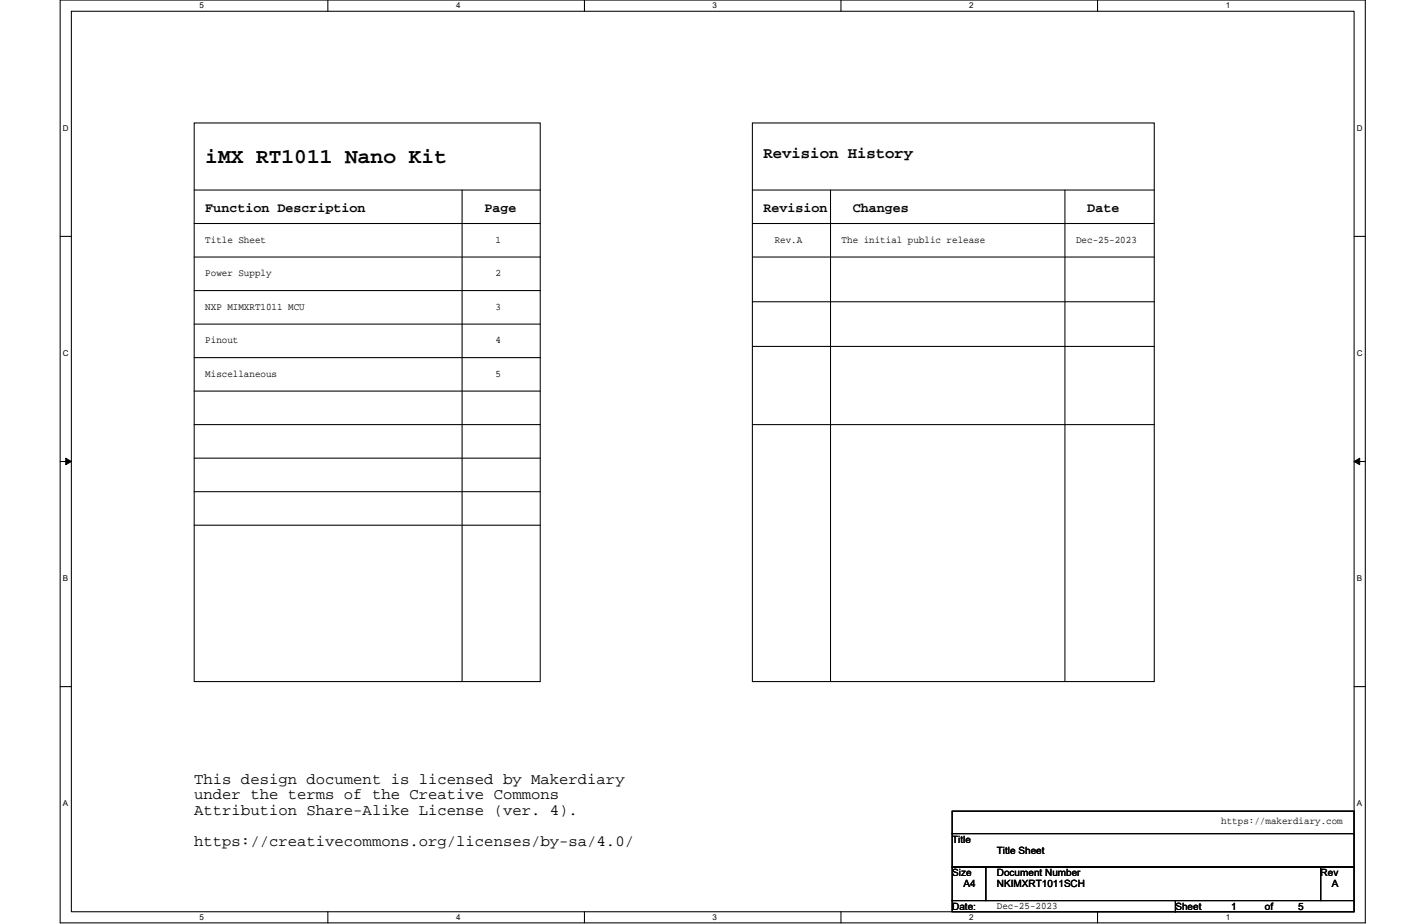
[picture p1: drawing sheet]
<svg xmlns="http://www.w3.org/2000/svg" width="432mm" height="279mm" viewBox="0 0 432 279" stroke-linecap="round" stroke-linejoin="round" font-family="sans-serif">
<defs><g id="words">
<text font-size="6.4" x="62.1" y="49.3">iMX RT1011 Nano Kit</text>
<g font-size="4.7">
<text x="231" y="47.9">Revision History</text>
<text x="58.8" y="236.9">This design document is licensed by Makerdiary</text>
<text x="58.8" y="241.6">under the terms of the Creative Commons</text>
<text x="58.8" y="246.4">Attribution Share-Alike License (ver. 4).</text>
<text x="58.8" y="255.8">https://creativecommons.org/licenses/by-sa/4.0/</text>
</g>
<g font-size="4">
<text x="62.1" y="64.2">Function Description</text>
<text x="146.6" y="64.2">Page</text>
<text x="231" y="64.2">Revision</text>
<text x="258.1" y="64.2">Changes</text>
<text x="329" y="64.2">Date</text>
</g>
<g font-size="3">
<text x="62.1" y="73.4">Title Sheet</text>
<text x="150" y="73.4">1</text>
<text x="234.4" y="73.4">Rev.A</text>
<text x="254.7" y="73.4">The initial public release</text>
<text x="325.6" y="73.4">Dec-25-2023</text>
<text x="62.1" y="83.5">Power Supply</text>
<text x="150" y="83.5">2</text>
<text x="62.1" y="93.7">NXP MIMXRT1011 MCU</text>
<text x="150" y="93.7">3</text>
<text x="62.1" y="103.8">Pinout</text>
<text x="150" y="103.8">4</text>
<text x="62.1" y="113.9">Miscellaneous</text>
<text x="150" y="113.9">5</text>
<text x="369.5" y="249">https://makerdiary.com</text>
<text x="288.1" y="254.8">Title</text>
<text x="301.6" y="258.1">Title Sheet</text>
<text x="288.1" y="264.9">Size</text>
<text x="291.5" y="268.3">A4</text>
<text x="301.6" y="264.9">Document Number</text>
<text x="301.6" y="268.3">NKIMXRT1011SCH</text>
<text x="399.6" y="264.9">Rev</text>
<text x="403" y="268.3">A</text>
<text x="288.1" y="275">Date:</text>
<text x="301.6" y="274.7">Dec-25-2023</text>
<text x="355.7" y="275">Sheet</text>
<text x="372.6" y="275">1</text>
<text x="382.7" y="275">of</text>
<text x="392.9" y="275">5</text>
</g>
<g font-size="2.4">
<text x="60.4" y="2.5">5</text>
<text x="138" y="2.5">4</text>
<text x="215.6" y="2.5">3</text>
<text x="293.3" y="2.5">2</text>
<text x="370.9" y="2.5">1</text>
<text x="19" y="39.6">D</text>
<text x="410.6" y="39.6">D</text>
<text x="19" y="107.7">C</text>
<text x="410.6" y="107.7">C</text>
<text x="19" y="175.8">B</text>
<text x="410.6" y="175.8">B</text>
<text x="19" y="243.8">A</text>
<text x="410.6" y="243.8">A</text>
<text x="60.4" y="278.2">5</text>
<text x="138" y="278.2">4</text>
<text x="215.6" y="278.2">3</text>
<text x="293.3" y="278.2">2</text>
<text x="370.9" y="278.2">1</text>
</g>
</g></defs>
<path d="M18.2 0h394.9v279.1h-394.9zM21.6 3.4h388.1v272.3h-388.1z" fill="none" stroke="#000" stroke-width=".32"/>
<g fill="#fff">
<path d="M60.4 .4h1.3v2.7h-1.3z"/>
<path d="M60.4 276h1.3v2.7h-1.3z"/>
</g>
<path d="M99.2 0v3.4M99.2 275.7v3.4" fill="none" stroke="#000" stroke-width=".32"/>
<g fill="#fff">
<path d="M138 .4h1.3v2.7h-1.3z"/>
<path d="M138 276h1.3v2.7h-1.3z"/>
</g>
<path d="M176.8 0v3.4M176.8 275.7v3.4" fill="none" stroke="#000" stroke-width=".32"/>
<g fill="#fff">
<path d="M215.6 .4h1.4v2.7h-1.4z"/>
<path d="M215.6 276h1.4v2.7h-1.4z"/>
</g>
<path d="M254.5 0v3.4M254.5 275.7v3.4" fill="none" stroke="#000" stroke-width=".32"/>
<g fill="#fff">
<path d="M293.3 .4h1.3v2.7h-1.3z"/>
<path d="M293.3 276h1.3v2.7h-1.3z"/>
</g>
<path d="M332.1 0v3.4M332.1 275.7v3.4" fill="none" stroke="#000" stroke-width=".32"/>
<g fill="#fff">
<path d="M370.9 .4h1.3v2.7h-1.3z"/>
<path d="M370.9 276h1.3v2.7h-1.3z"/>
<path d="M19 37.4h1.8v2.8h-1.8z"/>
<path d="M410.6 37.4h1.7v2.8h-1.7z"/>
<path d="M19 105.5h1.8v2.7h-1.8z"/>
<path d="M410.6 105.5h1.7v2.7h-1.7z"/>
</g>
<path d="M18.2 71.5h3.4M409.7 71.5h3.4" fill="none" stroke="#000" stroke-width=".32"/>
<g fill="#fff">
<path d="M19 173.6h1.7v2.7h-1.7z"/>
<path d="M410.6 173.6h1.6v2.7h-1.6z"/>
</g>
<path d="M18.2 139.6h3.4M409.7 139.6h3.4" fill="none" stroke="#000" stroke-width=".32"/>
<path d="M19.9 138.6l1.7 1-1.7 .9zM409.7 139.6l1.7-1v1.9z" fill="#000" stroke="#000" stroke-width=".3"/>
<g fill="#fff">
<path d="M19 241.7h1.7v2.7h-1.7z"/>
<path d="M410.5 241.7h1.7v2.7h-1.7z"/>
</g>
<g fill="none" stroke="#000" stroke-width=".32">
<path d="M58.8 37.2h104.7v168.9h-104.7zM227.7 37.2h121.6v168.9h-121.6zM58.8 57.5h104.7M139.8 57.5v148.6M227.7 57.5h121.6M251.3 57.5v148.6M322.2 57.5v148.6M58.8 67.6h104.7M58.8 77.7h104.7M227.7 67.6h121.6M227.7 77.7h121.6M58.8 87.9h104.7"/>
<path d="M58.8 98h104.7M227.7 91.2h121.6M58.8 108.1h104.7M58.8 118.3h104.7M227.7 104.8h121.6M58.8 128.4h104.7M58.8 138.5h104.7M227.7 128.4h121.6M58.8 148.7h104.7M58.8 158.8h104.7M18.2 207.6h3.4M409.7 207.6h3.4"/>
</g>
<path d="M58.8 212.9h48.3v17.2h-48.3z" fill="#fff"/>
<path d="M288.1 245.3h121.6v6.8h-121.6zM288.1 252.1h121.6v10.1h-121.6zM288.1 272.3h67.6v3.4h-67.6zM288.1 262.2h10.2v10.1h-10.2zM298.3 262.2h101.3v10.1h-101.3zM355.7 272.3h54v3.4h-54zM399.6 262.2h10.1v10.1h-10.1z" fill="none" stroke="#000" stroke-width=".32"/>
<use href="#words"/>
</svg>
